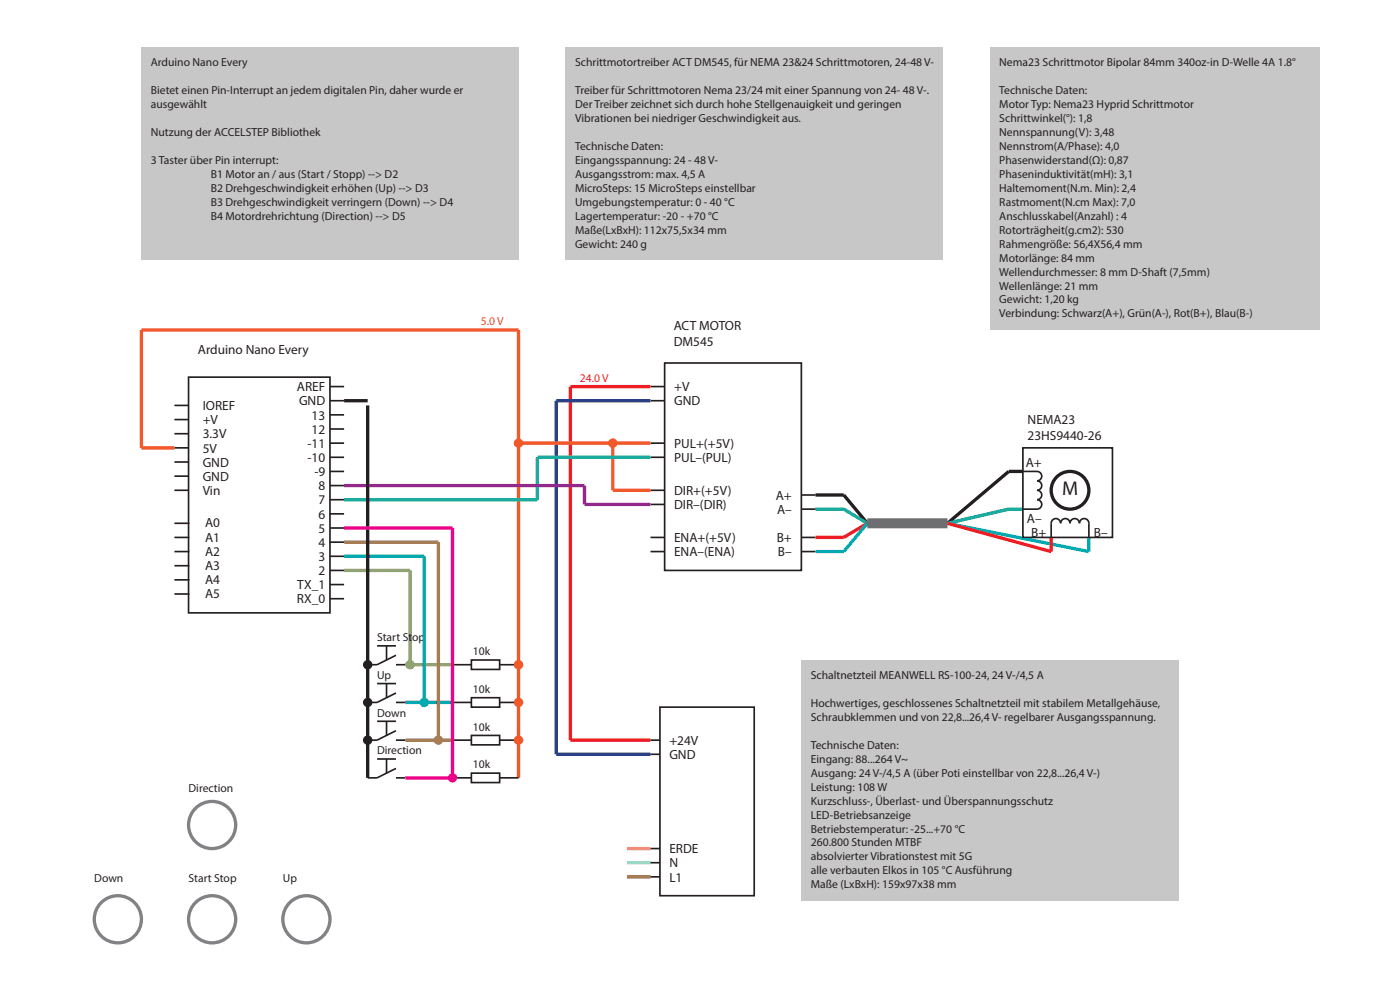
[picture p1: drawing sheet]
<svg xmlns="http://www.w3.org/2000/svg" width="297mm" height="210mm" viewBox="0 0 297 210" stroke-linecap="round" stroke-linejoin="round" font-family="sans-serif">
<defs><g id="words">
<text font-size="4.2" fill="#231f20" x="225.3" y="105">M</text>
<g font-size="2.8" fill="#231f20">
<text x="142.9" y="70">ACT MOTOR</text>
<text x="42" y="75">Arduino Nano Every</text>
<text x="142.9" y="73.4">DM545</text>
<text x="63" y="83">AREF</text>
<text x="143" y="83">+V</text>
<text x="43" y="87">IOREF</text>
<text x="63.4" y="86">GND</text>
<text x="66.1" y="89">13</text>
<text x="143" y="86">GND</text>
<text x="43" y="93">3.3V</text>
<text x="43" y="90">+V</text>
<text x="65.2" y="95">-11</text>
<text x="66.1" y="92">12</text>
<text x="143" y="95">PUL+(+5V)</text>
<text x="218" y="90">NEMA23</text>
<text x="218" y="93.4">23HS9440-26</text>
<text x="43" y="99">GND</text>
<text x="43" y="96">5V</text>
<text x="65.2" y="98">-10</text>
<text x="66.7" y="101">-9</text>
<text x="143" y="98">PUL–(PUL)</text>
<text x="217.6" y="99">A+</text>
<text x="43" y="102">GND</text>
<text x="43" y="105">Vin</text>
<text x="67.6" y="107">7</text>
<text x="67.6" y="104">8</text>
<text x="143" y="105">DIR+(+5V)</text>
<text x="143" y="108">DIR–(DIR)</text>
<text x="164.6" y="106">A+</text>
<text x="43.5" y="111.9">A0</text>
<text x="67.6" y="113">5</text>
<text x="67.6" y="110">6</text>
<text x="164.9" y="109">A–</text>
<text x="217.9" y="111">A–</text>
<text x="43.5" y="117.9">A2</text>
<text x="43.5" y="114.9">A1</text>
<text x="67.6" y="116">4</text>
<text x="67.6" y="119">3</text>
<text x="143" y="115">ENA+(+5V)</text>
<text x="143" y="118">ENA–(ENA)</text>
<text x="164.8" y="115">B+</text>
<text x="165" y="118">B–</text>
<text x="218.8" y="114">B+</text>
<text x="232" y="114">B–</text>
<text x="43.5" y="120.9">A3</text>
<text x="43.5" y="123.9">A4</text>
<text x="63.1" y="125">TX_1</text>
<text x="67.6" y="122">2</text>
<text x="43.5" y="126.9">A5</text>
<text x="63" y="128">RX_0</text>
<text x="142" y="158">+24V</text>
<text x="142" y="161">GND</text>
<text x="142" y="181">ERDE</text>
<text x="142" y="184">N</text>
<text x="142" y="187">L1</text>
</g>
<g font-size="2.5" fill="#231f20">
<text x="32" y="14">Arduino Nano Every</text>
<text x="122" y="14">Schrittmotortreiber ACT DM545, für NEMA 23&amp;24 Schrittmotoren, 24-48 V-</text>
<text x="212" y="14">Nema23 Schrittmotor Bipolar 84mm 340oz-in D-Welle 4A 1.8°</text>
<text x="32" y="19.9">Bietet einen Pin-Interrupt an jedem digitalen Pin, daher wurde er</text>
<text x="32" y="22.9">ausgewählt</text>
<text x="122" y="19.9">Treiber für Schrittmotoren Nema 23/24 mit einer Spannung von 24- 48 V-.</text>
<text x="122" y="22.9">Der Treiber zeichnet sich durch hohe Stellgenauigkeit und geringen</text>
<text x="212" y="19.9">Technische Daten:</text>
<text x="212" y="22.9">Motor Typ: Nema23 Hyprid Schrittmotor</text>
<text x="32" y="28.8">Nutzung der ACCELSTEP Bibliothek</text>
<text x="122" y="25.9">Vibrationen bei niedriger Geschwindigkeit aus.</text>
<text x="212" y="25.9">Schrittwinkel(°): 1,8</text>
<text x="212" y="28.8">Nennspannung(V): 3,48</text>
<text x="32" y="34.7">3 Taster über Pin interrupt:</text>
<text x="122" y="31.8">Technische Daten:</text>
<text x="122" y="34.7">Eingangsspannung: 24 - 48 V-</text>
<text x="212" y="31.8">Nennstrom(A/Phase): 4,0</text>
<text x="212" y="34.7">Phasenwiderstand(Ω): 0,87</text>
<text x="44.7" y="37.7">B1 Motor an / aus (Start / Stopp) --&gt; D2</text>
<text x="44.7" y="40.7">B2 Drehgeschwindigkeit erhöhen (Up) --&gt; D3</text>
<text x="122" y="37.7">Ausgangsstrom: max. 4,5 A</text>
<text x="122" y="40.7">MicroSteps: 15 MicroSteps einstellbar</text>
<text x="212" y="37.7">Phaseninduktivität(mH): 3,1</text>
<text x="212" y="40.7">Haltemoment(N.m. Min): 2,4</text>
<text x="44.7" y="43.6">B3 Drehgeschwindigkeit verringern (Down) --&gt; D4</text>
<text x="44.7" y="46.6">B4 Motordrehrichtung (Direction) --&gt; D5</text>
<text x="122" y="43.6">Umgebungstemperatur: 0 - 40 °C</text>
<text x="122" y="46.6">Lagertemperatur: -20 - +70 °C</text>
<text x="212" y="43.6">Rastmoment(N.cm Max): 7,0</text>
<text x="212" y="46.6">Anschlusskabel(Anzahl) : 4</text>
<text x="122" y="49.6">Maße(LxBxH): 112x75,5x34 mm</text>
<text x="122" y="52.5">Gewicht: 240 g</text>
<text x="212" y="49.6">Rotorträgheit(g.cm2): 530</text>
<text x="212" y="52.5">Rahmengröße: 56,4X56,4 mm</text>
<text x="212" y="55.5">Motorlänge: 84 mm</text>
<text x="212" y="58.5">Wellendurchmesser: 8 mm D-Shaft (7,5mm)</text>
<text x="212" y="61.4">Wellenlänge: 21 mm</text>
<text x="212" y="64.4">Gewicht: 1,20 kg</text>
<text x="212" y="67.3">Verbindung: Schwarz(A+), Grün(A-), Rot(B+), Blau(B-)</text>
<text x="80" y="136">Start Stop</text>
<text x="80" y="144">Up</text>
<text x="100.3" y="139">10k</text>
<text x="100.3" y="147">10k</text>
<text x="172" y="144">Schaltnetzteil MEANWELL RS-100-24, 24 V-/4,5 A</text>
<text x="172" y="149.9">Hochwertiges, geschlossenes Schaltnetzteil mit stabilem Metallgehäuse,</text>
<text x="80" y="152">Down</text>
<text x="100.3" y="155">10k</text>
<text x="172" y="152.9">Schraubklemmen und von 22,8...26,4 V- regelbarer Ausgangsspannung.</text>
<text x="80" y="160">Direction</text>
<text x="172" y="158.8">Technische Daten:</text>
<text x="172" y="161.8">Eingang: 88...264 V~</text>
<text x="40" y="168">Direction</text>
<text x="100.3" y="163">10k</text>
<text x="172" y="164.7">Ausgang: 24 V-/4,5 A (über Poti einstellbar von 22,8...26,4 V-)</text>
<text x="172" y="167.7">Leistung: 108 W</text>
<text x="172" y="170.7">Kurzschluss-, Überlast- und Überspannungsschutz</text>
<text x="172" y="173.6">LED-Betriebsanzeige</text>
<text x="172" y="176.6">Betriebstemperatur: -25...+70 °C</text>
<text x="172" y="179.6">260.800 Stunden MTBF</text>
<text x="172" y="182.5">absolvierter Vibrationstest mit 5G</text>
<text x="172" y="185.5">alle verbauten Elkos in 105 °C Ausführung</text>
<text x="20" y="187">Down</text>
<text x="40" y="187">Start Stop</text>
<text x="60" y="187">Up</text>
<text x="172" y="188.5">Maße (LxBxH): 159x97x38 mm</text>
</g>
<text font-size="2.5" fill="#f15929" x="102" y="69">5.0 V</text>
<text font-size="2.5" fill="#ee1d23" x="123" y="81">24.0 V</text>
</g></defs>
<!-- layer: Ebene 1 -->
<path d="M210 10h70v60h-70z" fill="#231f20"/>
<path d="M138 82h3" fill="none" stroke="#231f20" stroke-width=".35"/>
<path d="M141 77h29v44h-29z" fill="#fff" stroke="#231f20" stroke-width=".35"/>
<path d="M138 85h3M217 95h19v19h-19zM170 105h3M170 108h3M170 114h3M170 117h3M217 100h3a1 1 0 0 1 1 1 1 1 0 0 1-1 1 1 1 0 0 1 1 1 1 1 0 0 1-1 1 1 1 0 0 1 1 1 1 1 0 0 1-1 1 1 1 0 0 1 1 1 1 1 0 0 1-1 1h-3M223 114v-3a1 1 0 0 1 1-1 1 1 0 0 1 1 1 1 1 0 0 1 1-1 1 1 0 0 1 1 1 1 1 0 0 1 1-1 1 1 0 0 1 1 1 1 1 0 0 1 1-1 1 1 0 0 1 1 1v3" fill="none" stroke="#231f20" stroke-width=".35"/>
<g fill="none" stroke="#231f20" stroke-width=".71" stroke-linecap="butt">
<path d="M173 105h6l5 6M217 100h-3l-13 11"/>
<circle cx="227" cy="104" r="4"/>
</g>
<path d="M173 108h6l5 3M217 108h-3l-13 3" fill="none" stroke="#00a54f" stroke-width=".71" stroke-linecap="butt"/>
<path d="M184 111l-5 3h-6M201 111l22 6v-3" fill="none" stroke="#ee1d23" stroke-width=".71" stroke-linecap="butt"/>
<path d="M184 111l-5 6h-6M201 111l30 6v-3" fill="none" stroke="#00aeef" stroke-width=".71" stroke-linecap="butt"/>
<path d="M184 111h17" fill="none" stroke="#6c6d70" stroke-width="2.1" stroke-linecap="butt"/>
<g fill="#231f20">
<path d="M120 10h80v45h-80z"/>
<path d="M170 140h80v51h-80z"/>
</g>
<path d="M40 80h30v50h-30z" fill="#fff" stroke="#231f20" stroke-width=".35"/>
<g fill="none" stroke="#231f20" stroke-width=".35">
<path d="M37 92h3M37 98h3M37 89h3M37 86h3M70 88h3M70 91h3M70 94h3M70 97h3M70 85h3M70 82h3M37 101h3M37 104h3"/>
<path d="M37 117h3.2M37 114h3.2M37 111h3.2M70 112h3M70 115h3M70 118h3M70 109h3M70 106h3M70 100h3M70 103h3M37 120h3.2M37 123h3.2"/>
<path d="M37 126h3.2M70 121h3M70 124h3M70 127h3"/>
</g>
<path d="M118 160h20" fill="none" stroke="#223f99" stroke-width=".71" stroke-linecap="butt"/>
<path d="M121 157h17" fill="none" stroke="#ee1d23" stroke-width=".71" stroke-linecap="butt"/>
<path d="M133 180h5" fill="none" stroke="#e5e53f" stroke-width=".71" stroke-linecap="butt"/>
<path d="M133 183h5" fill="none" stroke="#52c7df" stroke-width=".71" stroke-linecap="butt"/>
<path d="M133 186h5" fill="none" stroke="#a35238" stroke-width=".71" stroke-linecap="butt"/>
<path d="M140 150h20v40h-20z" fill="#fff" stroke="#231f20" stroke-width=".35"/>
<g fill="none" stroke="#231f20" stroke-width=".35">
<path d="M37 95h3M138 94h3M138 97h3M138 104h3M138 107h3M138 114h3M138 117h3M80 137h4M82 137v3M84 139l-4 2h-2M80 153h4M80 145h4"/>
<path d="M82 145v3M82 153v3M84 157h2M84 141h2M84 149h2M84 155l-4 2h-2M84 147l-4 2h-2M138 157h2M80 161h4M82 161v3M84 165h2M84 163l-4 2h-2"/>
<path d="M138 160h2M138 180h2M138 183h2M138 186h2"/>
</g>
<path d="M138 82h-17v75" fill="none" stroke="#ee1d23" stroke-width=".71" stroke-linecap="butt"/>
<path d="M138 85h-20v75" fill="none" stroke="#223f99" stroke-width=".71" stroke-linecap="butt"/>
<path d="M37 95h-7v-25h80v95M110 94h28M130 94v10h8" fill="none" stroke="#f15929" stroke-width=".71" stroke-linecap="butt"/>
<path d="M73 85h5" fill="none" stroke="#231f20" stroke-width=".71" stroke-linecap="butt"/>
<path d="M73 121h14v20M86 141h10" fill="none" stroke="#8bc63e" stroke-width=".71" stroke-linecap="butt"/>
<path d="M138 97h-24v9h-41" fill="none" stroke="#12a79d" stroke-width=".71" stroke-linecap="butt"/>
<path d="M73 103h51v4h14" fill="none" stroke="#90268f" stroke-width=".71" stroke-linecap="butt"/>
<path d="M100 164h6v2h-6z" fill="#fff" stroke="#231f20" stroke-width=".35"/>
<path d="M96 165h4M106 165h4" fill="none" stroke="#231f20" stroke-width=".35"/>
<path d="M86 157h10" fill="none" stroke="#a97b50" stroke-width=".71" stroke-linecap="butt"/>
<path d="M86 165h10" fill="none" stroke="#ed028c" stroke-width=".71" stroke-linecap="butt"/>
<g fill="#f15929">
<circle cx="110" cy="94" r="1"/>
<circle cx="130" cy="94" r="1"/>
</g>
<circle cx="87" cy="141" r="1" fill="#8bc63e"/>
<path d="M73 115h20" fill="none" stroke="#a97b50" stroke-width=".71" stroke-linecap="butt"/>
<g fill="#231f20">
<circle cx="78" cy="141" r="1"/>
<circle cx="78" cy="149" r="1"/>
<circle cx="78" cy="157" r="1"/>
</g>
<path d="M73 118h17v31M86 149h10" fill="none" stroke="#1074bc" stroke-width=".71" stroke-linecap="butt"/>
<circle cx="90" cy="149" r="1" fill="#1074bc"/>
<path d="M30 10h80v45h-80z" fill="#231f20"/>
<path d="M100 156h6v2h-6z" fill="#fff" stroke="#231f20" stroke-width=".35"/>
<path d="M96 157h4M106 157h4" fill="none" stroke="#231f20" stroke-width=".35"/>
<path d="M100 148h6v2h-6z" fill="#fff" stroke="#231f20" stroke-width=".35"/>
<path d="M96 149h4M106 149h4" fill="none" stroke="#231f20" stroke-width=".35"/>
<path d="M100 140h6v2h-6z" fill="#fff" stroke="#231f20" stroke-width=".35"/>
<path d="M96 141h4M106 141h4" fill="none" stroke="#231f20" stroke-width=".35"/>
<circle cx="93" cy="157" r="1" fill="#a97b50"/>
<circle cx="96" cy="165" r="1" fill="#ee1e7b"/>
<path d="M78 86v79" fill="none" stroke="#231f20" stroke-width=".71" stroke-linecap="butt"/>
<g fill="#f15929">
<circle cx="110" cy="141" r="1"/>
<circle cx="110" cy="149" r="1"/>
<circle cx="110" cy="157" r="1"/>
</g>
<path d="M93 115v42" fill="none" stroke="#a97b50" stroke-width=".71" stroke-linecap="butt"/>
<path d="M73 112h23v53" fill="none" stroke="#ed028c" stroke-width=".71" stroke-linecap="butt"/>
<g fill="none" stroke="#808285" stroke-width=".71" stroke-linecap="butt">
<circle cx="45" cy="175" r="5"/>
<circle cx="25" cy="195" r="5"/>
<circle cx="45" cy="195" r="5"/>
<circle cx="65" cy="195" r="5"/>
</g>
<use href="#words"/>
</svg>
